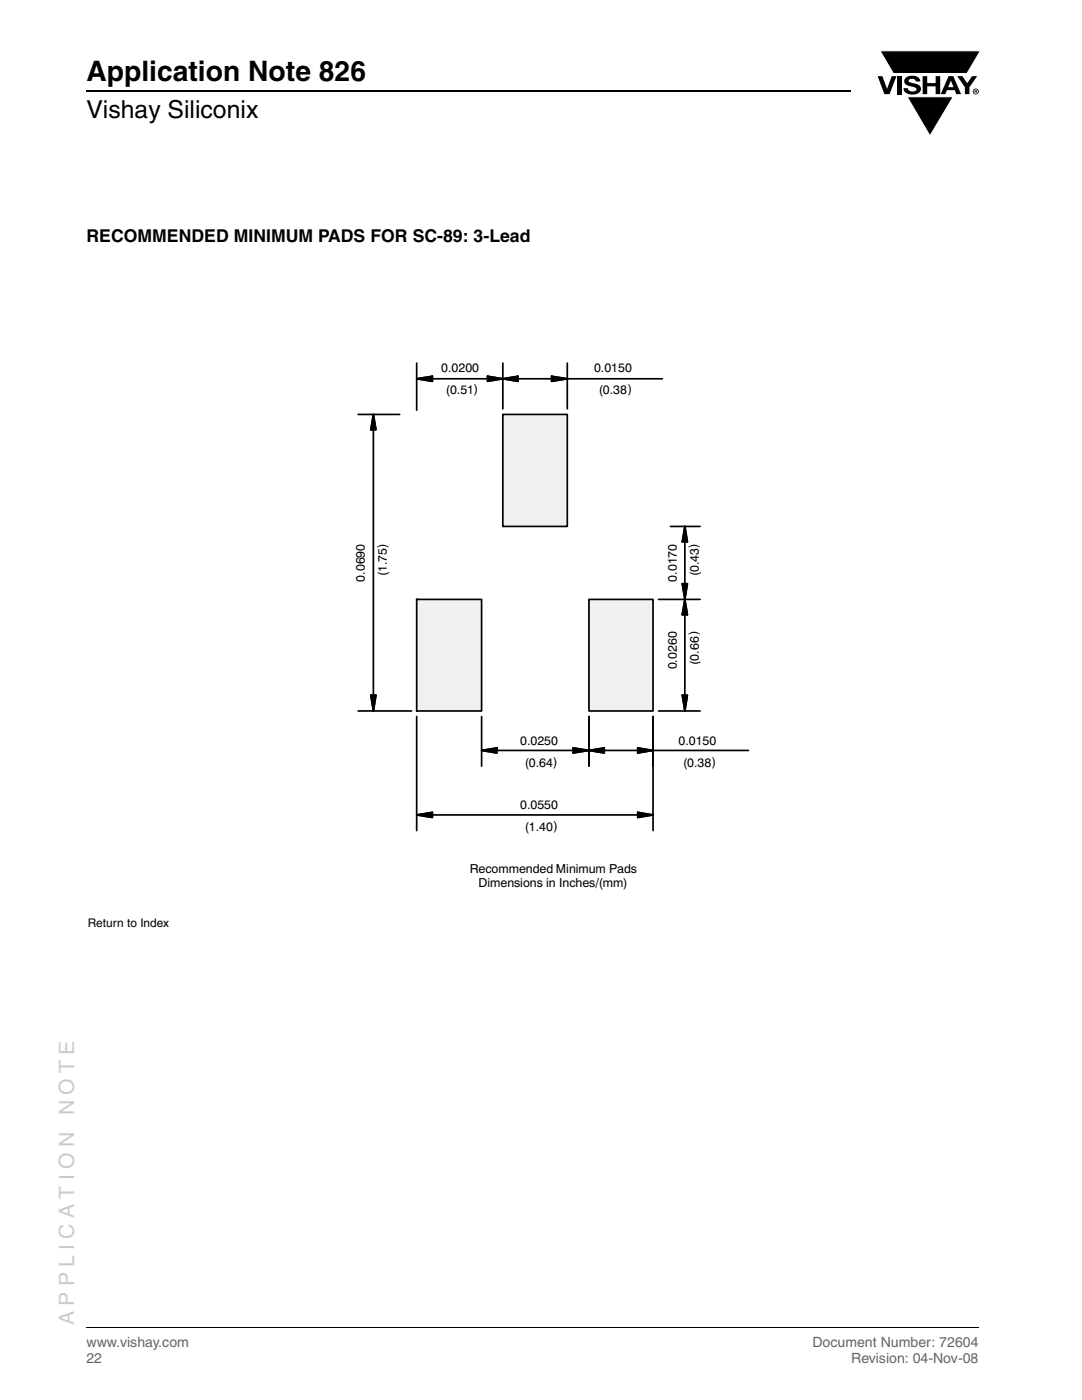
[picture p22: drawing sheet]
<svg xmlns="http://www.w3.org/2000/svg" width="216mm" height="279mm" viewBox="0 0 216 279" stroke-linecap="round" stroke-linejoin="round" font-family="sans-serif">
<defs><g id="words">
<text font-size="5.6" x="17.3" y="16.1">Application Note 826</text>
<text font-size="4.9" x="17.3" y="23.6">Vishay Siliconix</text>
<g font-size="4.2" fill="#ccc">
<text x="14.8" y="222.6" transform="rotate(-90 14.8 222.6)">N O T E</text>
<text x="14.8" y="264.5" transform="rotate(-90 14.8 264.5)">A P P L I C A T I O N</text>
</g>
<text font-size="3.5" x="17.3" y="48.3">RECOMMENDED MINIMUM PADS FOR SC-89: 3-Lead</text>
<g font-size="2.8" fill="#656565">
<text x="17.3" y="268.9">www.vishay.com</text>
<text x="162.1" y="268.9">Document Number: 72604</text>
<text x="17.3" y="272.1">22</text>
<text x="169.8" y="272.1">Revision: 04-Nov-08</text>
</g>
<g font-size="2.5">
<text x="88.1" y="74.2">0.0200</text>
<text x="118.5" y="74.2">0.0150</text>
<text x="89" y="78.6">(0.51)</text>
<text x="119.5" y="78.6">(0.38)</text>
<text x="72.8" y="116.1" transform="rotate(-90 72.8 116.1)">0.0690</text>
<text x="77.2" y="115.1" transform="rotate(-90 77.2 115.1)">(1.75)</text>
<text x="135" y="116.1" transform="rotate(-90 135 116.1)">0.0170</text>
<text x="139.4" y="115.1" transform="rotate(-90 139.4 115.1)">(0.43)</text>
<text x="135" y="133.6" transform="rotate(-90 135 133.6)">0.0260</text>
<text x="139.4" y="132.7" transform="rotate(-90 139.4 132.7)">(0.66)</text>
<text x="103.8" y="148.8">0.0250</text>
<text x="135.4" y="148.8">0.0150</text>
<text x="104.7" y="153.2">(0.64)</text>
<text x="136.3" y="153.2">(0.38)</text>
<text x="103.8" y="161.5">0.0550</text>
<text x="104.7" y="165.9">(1.40)</text>
<text x="93.7" y="174.3">Recommended Minimum Pads</text>
<text x="95.5" y="177">Dimensions in Inches/(mm)</text>
</g>
<text font-size="2.4" x="17.5" y="185">Return to Index</text>
</g></defs>
<g fill="#000">
<path d="M175.1 15.2h1l.9 2.5 .9-2.5h1l-1.4 3.6h-1zM175.6 10.1h20l-2.7 4.6h-14.6zM179 15.2h.9v3.6h-.9zM180.8 15.5a2.1 2.1 0 0 1 2.7 .3l.1 .5h-.8a.79 .79 0 0 0-.7-.6 .79 .79 0 0 0-.8 .4l.2 .3 1 .3a1.08 1.08 0 0 1 1.3 1 1.08 1.08 0 0 1-1.1 1.1 1.73 1.73 0 0 1-2.4-1.2h.9a.96 .96 0 0 0 .8 .7 .96 .96 0 0 0 .9-.5 1.31 1.31 0 0 0-1.2-.6 1.03 1.03 0 0 1-1.1-.5 1.03 1.03 0 0 1 .2-1.2zM184.1 15.2h.9v1.4h1.7v-1.4h.9v3.6h-.9v-1.6h-1.7v1.6h-.9zM181 19.3h9.2l-4.6 7.8zM191 15.2h1l1 1.4 1-1.4h1l-1.6 2.2v1.4h-.9v-1.4z"/>
<path d="M189.7 16.1l-.5 1.3h1.1zM189.3 15.2h.9l1.6 3.6h-1l-.3-.8h-1.5l-.4 .8h-.9z"/>
<path d="M194.6 18v.2h.2v-.1zM194.5 17.9l.4 .1 .1 .1-.2 .2 .2 .3-.3-.3-.1 .3h-.1zM194.2 18.3a.5 .5 0 0 0 1 0 .5 .5 0 0 0-1 0zM194.1 18.3a.6 .6 0 0 1 1.2 0 .6 .6 0 0 1-1.2 0z"/>
</g>
<path d="M175.6 10.1h20l-2.7 4.6h-14.6zM181 19.3h9.2l-4.6 7.8z" fill="none" stroke="#fff" stroke-width=".2"/>
<path d="M17.3 18.2h152.5" fill="none" stroke="#000" stroke-width=".36"/>
<path d="M17.3 265h178" fill="none" stroke="#000" stroke-width=".2"/>
<g fill="#fff">
<path d="M32.7 170.5h24.9v4.7h-24.9z"/>
<path d="M32.7 170.5h25v.1h-25z"/>
<path d="M57.6 170.5h.1v4.7h-.1z"/>
<path d="M32.6 175.1h25v.1h-25z"/>
<path d="M32.6 170.5h.2v4.7h-.2z"/>
<path d="M17.5 53.8h177.5v187.6h-177.5z"/>
</g>
<path d="M83.1 119.6h13v22.3h-13z" fill="#f0f0f0"/>
<path d="M83.1 119.6h13v22.3h-13z" fill="none" stroke="#000" stroke-width=".34"/>
<path d="M100.3 82.7h12.9v22.4h-12.9z" fill="#f0f0f0"/>
<path d="M100.3 82.7h12.9v22.4h-12.9z" fill="none" stroke="#000" stroke-width=".34"/>
<path d="M117.5 119.6h12.8v22.3h-12.8z" fill="#f0f0f0"/>
<g fill="none" stroke="#000" stroke-width=".34">
<path d="M83.1 75.6h.1M83.1 72.5v9.4M83.1 75.6l3.2-.5v1zM86.3 75.6h11M97.3 75.1l3 .5-3 .5zM100.3 75.6l3.1-.5v1zM100.3 72.5v9.1M103.4 75.6h6.7M110.1 75.1l3.1 .5-3.1 .5zM113.2 72.5v9.1M113.2 75.6h19M71.5 82.7h8.3"/>
<path d="M74.5 82.7l.5 3.1h-1zM74.5 85.8v53M83.1 119.6h.1M117.5 119.6h12.8v22.3h-12.8zM131.4 119.6h8.3M133.8 105.1h5.9M136.1 116.5h1.1l-.5 3.1zM136.7 108.1v8.4M136.7 119.6l.5 3.1h-1.1zM136.7 105.1l.5 3h-1.1zM74 138.8h1l-.5 3.1zM136.1 138.8h1.1l-.5 3.1z"/>
<path d="M136.7 122.7v16.1M71.5 141.9h10.6M83.1 141.9h.1M83.1 143v22.8M96.1 149.8l3-.5v1zM96.1 143v9.9M99.1 149.8h15.3M114.4 149.3l3.1 .5-3.1 .5zM117.5 149.8l3.1-.5v1zM117.5 143v9.9M120.6 149.8h6.7M127.3 149.3l3 .5-3 .5z"/>
<path d="M130.3 143v22.8M130.3 149.8h19.1M131.4 141.9h8.3M83.1 162.6l3.2-.5v1zM86.3 162.6h41M127.3 162.1l3 .5-3 .5z"/>
</g>
<g fill="#000" stroke="#000" stroke-width=".34">
<path d="M83.1 75.6l3.2-.5v1zM97.3 75.1l3 .5-3 .5zM100.3 75.6l3.1-.5v1zM110.1 75.1l3.1 .5-3.1 .5zM74.5 82.7l.5 3.1h-1zM136.1 116.5h1.1l-.5 3.1zM136.7 105.1l.5 3h-1.1zM74 138.8h1l-.5 3.1zM136.1 138.8h1.1l-.5 3.1zM136.7 119.6l.5 3.1h-1.1zM96.1 149.8l3-.5v1zM114.4 149.3l3.1 .5-3.1 .5z"/>
<path d="M117.5 149.8l3.1-.5v1zM127.3 149.3l3 .5-3 .5zM83.1 162.6l3.2-.5v1zM127.3 162.1l3 .5-3 .5z"/>
</g>
<g fill="#fff">
<path d="M29.3 183.2h30.7v13h-30.7z"/>
<path d="M29.3 183.1h30.7v.1h-30.7z"/>
<path d="M59.9 183.2h.1v13h-.1z"/>
<path d="M29.2 196.1h30.8v.1h-30.8z"/>
<path d="M29.2 183.1h.2v13.1h-.2z"/>
<path d="M21.6 53.8h118.4v4.5h-118.4z"/>
<path d="M139.9 53.8h.2v4.6h-.2z"/>
<path d="M21.5 58.3h118.5v.1h-118.5z"/>
<path d="M21.5 53.8h.2v4.5h-.2z"/>
<path d="M90.4 79h2.9v3.9h-2.9z"/>
<path d="M90.4 79h3v.1h-3z"/>
<path d="M93.3 79h.1v4h-.1z"/>
<path d="M90.3 82.8h3v.2h-3z"/>
<path d="M90.3 79h.2v3.9h-.2z"/>
<path d="M120.8 79.1h2.9v3.8h-2.9z"/>
<path d="M120.8 79h3v.2h-3z"/>
<path d="M123.6 79.1h.2v3.9h-.2z"/>
<path d="M120.7 82.8h3v.2h-3z"/>
<path d="M120.7 79h.2v3.9h-.2z"/>
<path d="M90 79.1h2.9v3.8h-2.9z"/>
<path d="M90 79h3v.2h-3z"/>
<path d="M92.8 79.1h.2v3.9h-.2z"/>
<path d="M89.9 82.8h3v.2h-3z"/>
<path d="M89.9 79h.2v3.9h-.2z"/>
<path d="M77.8 110.7h2.9v3.9h-2.9z"/>
<path d="M77.8 110.7h3v.1h-3z"/>
<path d="M80.6 110.7h.2v4h-.2z"/>
<path d="M77.7 114.5h3v.2h-3z"/>
<path d="M77.7 110.7h.2v3.9h-.2z"/>
<path d="M139.9 110.8h2.9v3.8h-2.9z"/>
<path d="M139.9 110.7h3v.2h-3z"/>
<path d="M142.7 110.8h.2v3.9h-.2z"/>
<path d="M139.8 114.5h3v.2h-3z"/>
<path d="M139.8 110.7h.2v3.9h-.2z"/>
<path d="M139.9 128.2h2.9v3.9h-2.9z"/>
<path d="M139.9 128.2h3v.1h-3z"/>
<path d="M142.7 128.2h.2v4h-.2z"/>
<path d="M139.8 132h3v.2h-3z"/>
<path d="M139.8 128.2h.2v3.9h-.2z"/>
<path d="M137.5 153.5h2.9v3.8h-2.9z"/>
<path d="M137.5 153.4h3v.1h-3z"/>
<path d="M140.3 153.5h.2v3.9h-.2z"/>
<path d="M137.4 157.2h3v.2h-3z"/>
<path d="M137.4 153.4h.2v3.9h-.2z"/>
<path d="M105.9 166.3h2.9v3.9h-2.9z"/>
<path d="M105.9 166.3h3v.1h-3z"/>
<path d="M108.7 166.3h.2v4h-.2z"/>
<path d="M105.8 170.1h3v.2h-3z"/>
<path d="M105.8 166.3h.2v3.9h-.2z"/>
<path d="M105.8 153.6h2.9v3.8h-2.9z"/>
<path d="M105.8 153.5h3v.1h-3z"/>
<path d="M108.6 153.6h.2v3.9h-.2z"/>
<path d="M105.7 157.3h3v.2h-3z"/>
<path d="M105.7 153.5h.2v3.9h-.2z"/>
<path d="M13.8 51.4h187.8v17.6h-187.8z"/>
<path d="M13.8 51.3h187.9v.2h-187.9z"/>
<path d="M201.5 51.4h.2v17.7h-.2z"/>
<path d="M13.7 68.9h187.9v.2h-187.9z"/>
<path d="M13.7 51.3h.1v17.7h-.1z"/>
</g>
<use href="#words"/>
</svg>
